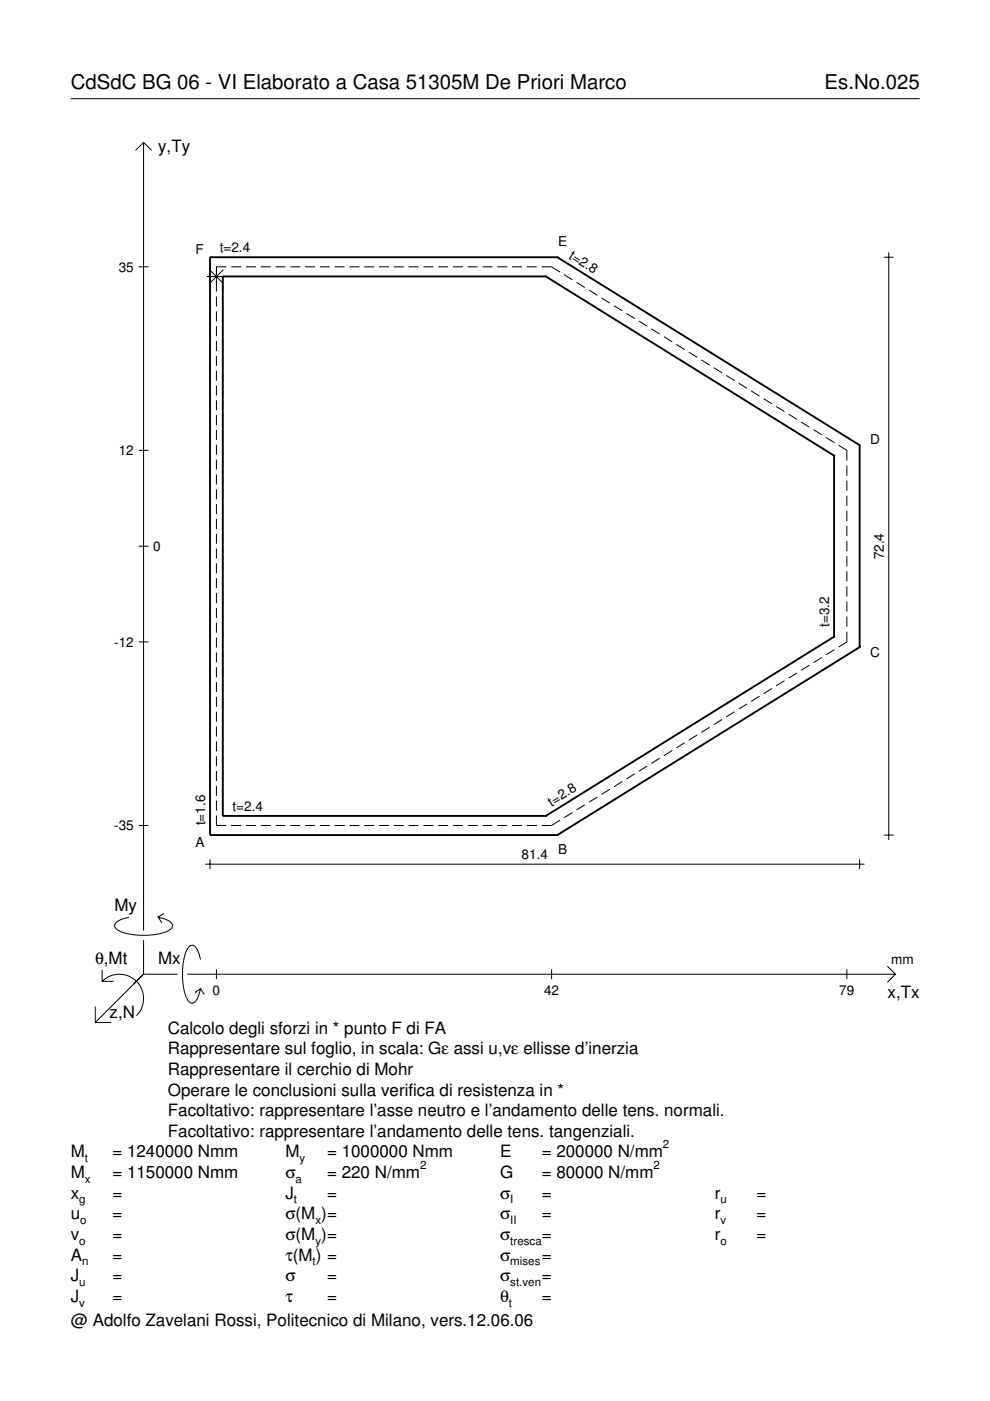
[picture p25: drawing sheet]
<svg xmlns="http://www.w3.org/2000/svg" width="210mm" height="297mm" viewBox="0 0 210 297" stroke-linecap="round" stroke-linejoin="round" font-family="sans-serif">
<defs><g id="words">
<g font-size="4.3">
<text x="15" y="18.9">CdSdC BG 06 - VI Elaborato a Casa 51305M De Priori Marco</text>
<text x="174.8" y="18.9">Es.No.025</text>
</g>
<g font-size="3.6">
<text x="33.5" y="32.3">y,Ty</text>
<text x="24.3" y="193.2">My</text>
<text x="20.1" y="204.5">θ,Mt</text>
<text x="33.5" y="204.5">Mx</text>
<text x="23.2" y="215.8">z,N</text>
<text x="188.2" y="211.7">x,Tx</text>
<text x="35.6" y="219.2">Calcolo degli sforzi in * punto F di FA</text>
<text x="35.6" y="227.9">Rappresentare il cerchio di Mohr</text>
<text x="35.6" y="223.5">Rappresentare sul foglio, in scala: Gε assi u,vε ellisse d’inerzia</text>
<text x="35.6" y="232.3">Operare le conclusioni sulla verifica di resistenza in *</text>
<text x="35.6" y="236.7">Facoltativo: rappresentare l’asse neutro e l’andamento delle tens. normali.</text>
<text x="15" y="245.4">M</text>
<text x="23.8" y="245.4">= 1240000 Nmm</text>
<text x="35.6" y="241">Facoltativo: rappresentare l’andamento delle tens. tangenziali.</text>
<text x="60.5" y="245.4">M</text>
<text x="69.3" y="245.4">= 1000000 Nmm</text>
<text x="106" y="245.4">E</text>
<text x="114.9" y="245.4">= 200000 N/mm</text>
<text x="15" y="249.8">M</text>
<text x="23.8" y="249.8">= 1150000 Nmm</text>
<text x="60.5" y="249.8">σ</text>
<text x="69.3" y="249.8">= 220 N/mm</text>
<text x="106" y="249.8">G</text>
<text x="114.9" y="249.8">= 80000 N/mm</text>
<text x="15" y="254.2">x</text>
<text x="23.8" y="254.2">=</text>
<text x="60.5" y="254.2">J</text>
<text x="69.3" y="254.2">=</text>
<text x="106" y="254.2">σ</text>
<text x="114.9" y="254.2">=</text>
<text x="151.5" y="254.2">r</text>
<text x="160.4" y="254.2">=</text>
<text x="15" y="258.5">u</text>
<text x="15" y="262.9">v</text>
<text x="23.8" y="258.5">=</text>
<text x="23.8" y="262.9">=</text>
<text x="60.5" y="262.9">σ(M )=</text>
<text x="60.5" y="258.5">σ(M )=</text>
<text x="106" y="258.5">σ</text>
<text x="106" y="262.9">σ</text>
<text x="114.9" y="258.5">=</text>
<text x="114.9" y="262.9">=</text>
<text x="151.5" y="258.5">r</text>
<text x="151.5" y="262.9">r</text>
<text x="160.4" y="258.5">=</text>
<text x="160.4" y="262.9">=</text>
<text x="15" y="267.3">A</text>
<text x="23.8" y="267.3">=</text>
<text x="60.5" y="267.3">τ(M ) =</text>
<text x="106" y="267.3">σ</text>
<text x="114.9" y="267.3">=</text>
<text x="15" y="271.7">J</text>
<text x="23.8" y="271.7">=</text>
<text x="60.5" y="271.7">σ</text>
<text x="69.3" y="271.7">=</text>
<text x="106" y="271.7">σ</text>
<text x="114.9" y="271.7">=</text>
<text x="15" y="281.2">@ Adolfo Zavelani Rossi, Politecnico di Milano, vers.12.06.06</text>
<text x="15" y="276">J</text>
<text x="23.8" y="276">=</text>
<text x="60.5" y="276">τ</text>
<text x="69.3" y="276">=</text>
<text x="106" y="276">θ</text>
<text x="114.9" y="276">=</text>
</g>
<g font-size="2.9">
<text x="41.5" y="53.8">F</text>
<text x="46.6" y="53.5">t=2.4</text>
<text x="118.4" y="52.2">E</text>
<text x="25.2" y="57.6">35</text>
<text x="120.5" y="54.8" transform="rotate(32 120.5 54.8)">t=2.8</text>
<text x="184.5" y="94">D</text>
<text x="25.2" y="96.5">12</text>
<text x="32.5" y="116.8">0</text>
<text x="187.4" y="118.6" transform="rotate(-90 187.4 118.6)">72.4</text>
<text x="24.2" y="137.1">-12</text>
<text x="175.8" y="132.9" transform="rotate(-90 175.8 132.9)">t=3.2</text>
<text x="184.5" y="139.4">C</text>
<text x="49.3" y="172">t=2.4</text>
<text x="116.9" y="171" transform="rotate(-32 116.9 171)">t=2.8</text>
<text x="24.2" y="176">-35</text>
<text x="41.5" y="179.6">A</text>
<text x="43.5" y="175" transform="rotate(-90 43.5 175)">t=1.6</text>
<text x="110.6" y="182.2">81.4</text>
<text x="118.4" y="181.2">B</text>
<text x="189" y="204.5">mm</text>
<text x="45.1" y="210.9">0</text>
<text x="115.3" y="210.9">42</text>
<text x="178" y="210.9">79</text>
</g>
<g font-size="2.4">
<text x="140.6" y="243.4">2</text>
<text x="18" y="250.8">x</text>
<text x="18" y="246.4">t</text>
<text x="62.7" y="250.8">a</text>
<text x="63.5" y="246.4">y</text>
<text x="89.1" y="247.8">2</text>
<text x="138.6" y="247.8">2</text>
<text x="16.8" y="255.2">g</text>
<text x="62.3" y="255.2">t</text>
<text x="108.2" y="255.2">I</text>
<text x="152.7" y="255.2">u</text>
<text x="16.8" y="263.9">o</text>
<text x="17" y="259.5">o</text>
<text x="66.9" y="259.5">x</text>
<text x="66.9" y="263.9">y</text>
<text x="108.2" y="259.5">II</text>
<text x="108.2" y="263.9">tresca</text>
<text x="152.7" y="259.5">v</text>
<text x="152.7" y="263.9">o</text>
<text x="17.4" y="268.3">n</text>
<text x="66.3" y="268.3">t</text>
<text x="108.2" y="268.3">mises</text>
<text x="16.8" y="272.7">u</text>
<text x="108.2" y="272.7">st.ven</text>
<text x="16.8" y="277">v</text>
<text x="107.9" y="277">t</text>
</g>
</g></defs>
<g fill="none" stroke="#000" stroke-width=".21">
<path d="M15 20.9h180M28.7 31.9l1.7-1.7 1.8 1.7M30.4 30.2v167.1M29.4 56.6h2.1M43.8 58.6h4.1M44.4 57.2l2.9 2.9M47.3 57.2l-2.9 2.9M48 56.6h-2.1v5.2M49 56.6h2.1M52.2 56.6h2.1M55.3 56.6h2.1M58.4 56.6h2.1"/>
<path d="M61.6 56.6h2.1M64.7 56.6h2.1M67.8 56.6h2.1M71 56.6h2.1M74.1 56.6h2.1M77.2 56.6h2.1M80.4 56.6h2.1M83.5 56.6h2.1M86.6 56.6h2.1M89.8 56.6h2.1M92.9 56.6h2.1M96 56.6h2.1"/>
<path d="M99.2 56.6h2.1M102.3 56.6h2.1M105.4 56.6h2.1M108.6 56.6h2.1M111.7 56.6h2.1M114.8 56.6h2.1l1.8 1.1M119.6 58.2l1.8 1.1M122.2 59.9l1.8 1.1M187.4 54.5h2.1M188.4 53.5v124.6M45.9 62.9v2.1M45.9 66v2.1"/>
<path d="M45.9 69.2v2.1M45.9 72.3v2.1M45.9 75.4v2.2M45.9 78.6v2.1M124.9 61.5l1.8 1.1M127.5 63.2l1.8 1.1M130.2 64.8l1.7 1.1M132.8 66.4l1.8 1.1M135.5 68.1l1.7 1.1M138.1 69.7l1.8 1.1M140.8 71.4l1.7 1.1M143.4 73l1.8 1.1"/>
<path d="M146 74.7l1.8 1.1M148.7 76.3l1.8 1.1M151.3 78l1.8 1.1M154 79.6l1.7 1.1M29.4 95.5h2.1M45.9 81.7v2.1M45.9 84.9v2.1M45.9 88v2.1M45.9 91.2v2.1M45.9 94.3v2.1M45.9 97.5v2.1M156.6 81.2l1.8 1.1"/>
<path d="M159.3 82.9l1.7 1.1M161.9 84.5l1.8 1.1M164.6 86.2l1.7 1.1M167.2 87.8l1.8 1.1M169.8 89.5l1.8 1.1M172.5 91.1l1.8 1.1M175.1 92.8l1.8 1.1M177.8 94.4l1.8 1.1v2.2M179.6 98.7v2.2M29.4 115.8h2.1M45.9 100.6v2.1M45.9 103.7v2.2"/>
<path d="M45.9 106.9v2.1M45.9 110v2.1M45.9 113.2v2.1M45.9 116.3v2.1M45.9 119.5v2.1M179.6 101.9v2.2M179.6 105.1v2.2M179.6 108.3v2.2M179.6 111.5v2.2M179.6 114.7v2.2M179.6 117.9v2.2M29.4 136.1h2.1"/>
<path d="M45.9 122.6v2.1M45.9 125.7v2.2M45.9 128.9v2.1M45.9 132v2.1M45.9 135.2v2.1M45.9 138.3v2.1M174.3 139.4l-1.8 1.1M176.9 137.7l-1.8 1.1M179.6 121.1v2.2M179.6 124.3v2.2M179.6 127.5v2.2M179.6 130.7v2.2"/>
<path d="M179.6 133.9v2.2l-1.8 1.1M45.9 141.5v2.1M45.9 144.6v2.1M45.9 147.8v2.1M45.9 150.9v2.1M45.9 154v2.2M45.9 157.2v2.1M142.5 159.1l-1.7 1.1M145.2 157.5l-1.8 1.1M147.8 155.8l-1.8 1.1M150.5 154.2l-1.8 1.1M153.1 152.5l-1.8 1.1"/>
<path d="M155.7 150.9l-1.7 1.1M158.4 149.3l-1.8 1.1M161 147.6l-1.7 1.1M163.7 146l-1.8 1.1M166.3 144.3l-1.7 1.1M169 142.7l-1.8 1.1M171.6 141l-1.8 1.1M29.4 175h2.1M45.9 172.9v2.1h2.1M45.9 160.3v2.1M45.9 163.5v2.1M45.9 166.6v2.1"/>
<path d="M45.9 169.8v2.1M49 175h2.1M52.2 175h2.1M55.3 175h2.1M58.4 175h2.1M61.6 175h2.1M64.7 175h2.1M67.8 175h2.1M71 175h2.1M74.1 175h2.1M77.2 175h2.1M80.4 175h2.1"/>
<path d="M83.5 175h2.1M86.6 175h2.1M89.8 175h2.1M92.9 175h2.1M96 175h2.1M99.2 175h2.1M102.3 175h2.1M105.4 175h2.1M108.6 175h2.1M111.7 175h2.1M118.7 173.9l-1.8 1.1h-2.1M121.4 172.3l-1.8 1.1"/>
<path d="M124 170.6l-1.8 1.1M126.7 169l-1.8 1.1M129.3 167.3l-1.8 1.1M131.9 165.7l-1.7 1.1M134.6 164.1l-1.8 1.1M137.2 162.4l-1.7 1.1M139.9 160.8l-1.8 1.1M187.4 177.1h2.1M27.3 194.5a3.6 3.6 0 0 0-3 1.7l.1 .5a5.6 5.6 0 0 0 3.8 1.5 13.4 13.4 0 0 0 7.8-1l.5-.5 .1-.5a3.6 3.6 0 0 0-3.1-1.7l.8 1.2M30.4 199.3v7.3M34.7 193.7l-1.2 .8M43.5 183.2h139.8"/>
<path d="M44.5 182.2v2.1M182.3 182.2v2.1M20.2 213.4v3.4h3.4M21.7 208.1a5.1 5.1 0 0 1 7.2 0 5.1 5.1 0 0 1 0 7.2M21.7 205.6v2.5h2.4M30.4 206.6l-10.2 10.2M30.4 206.6h7.2M39.7 206.6h150.1M42.5 203.5a3.6 3.6 0 0 0-1.7-3.1l-.5 .1a5.7 5.7 0 0 0-1.5 3.8 13.3 13.3 0 0 0 1 7.8l.5 .5 .5 .1a3.6 3.6 0 0 0 1.7-3.1l-1.2 .9M42.5 209.6l.8 1.3M45.9 205.5v2.1M116.9 205.5v2.1"/>
<path d="M179.6 205.5v2.1M188.1 204.8l1.7 1.8-1.7 1.7"/>
</g>
<g fill="none" stroke="#000" stroke-width=".4">
<path d="M44.5 54.5h.1M44.5 54.5h73.7M44.5 54.5v122.6M47.2 58.6h.1M47.2 58.6h68.5M47.2 58.6v114.4M115.7 58.6h.1M115.7 58.6l61.1 38M118.2 54.5h.1M118.2 54.5l64.1 39.9M176.8 96.6h.1M176.8 96.6v38.4"/>
<path d="M182.3 94.4h.1M182.3 94.4v42.8M176.8 135h.1M176.8 135l-61.1 38M182.3 137.2h.1M182.3 137.2l-64.1 39.9M44.5 177.1h.1M44.5 177.1h73.7M47.2 173h.1M47.2 173h68.5M115.7 173h.1M118.2 177.1h.1"/>
</g>
<use href="#words"/>
</svg>
